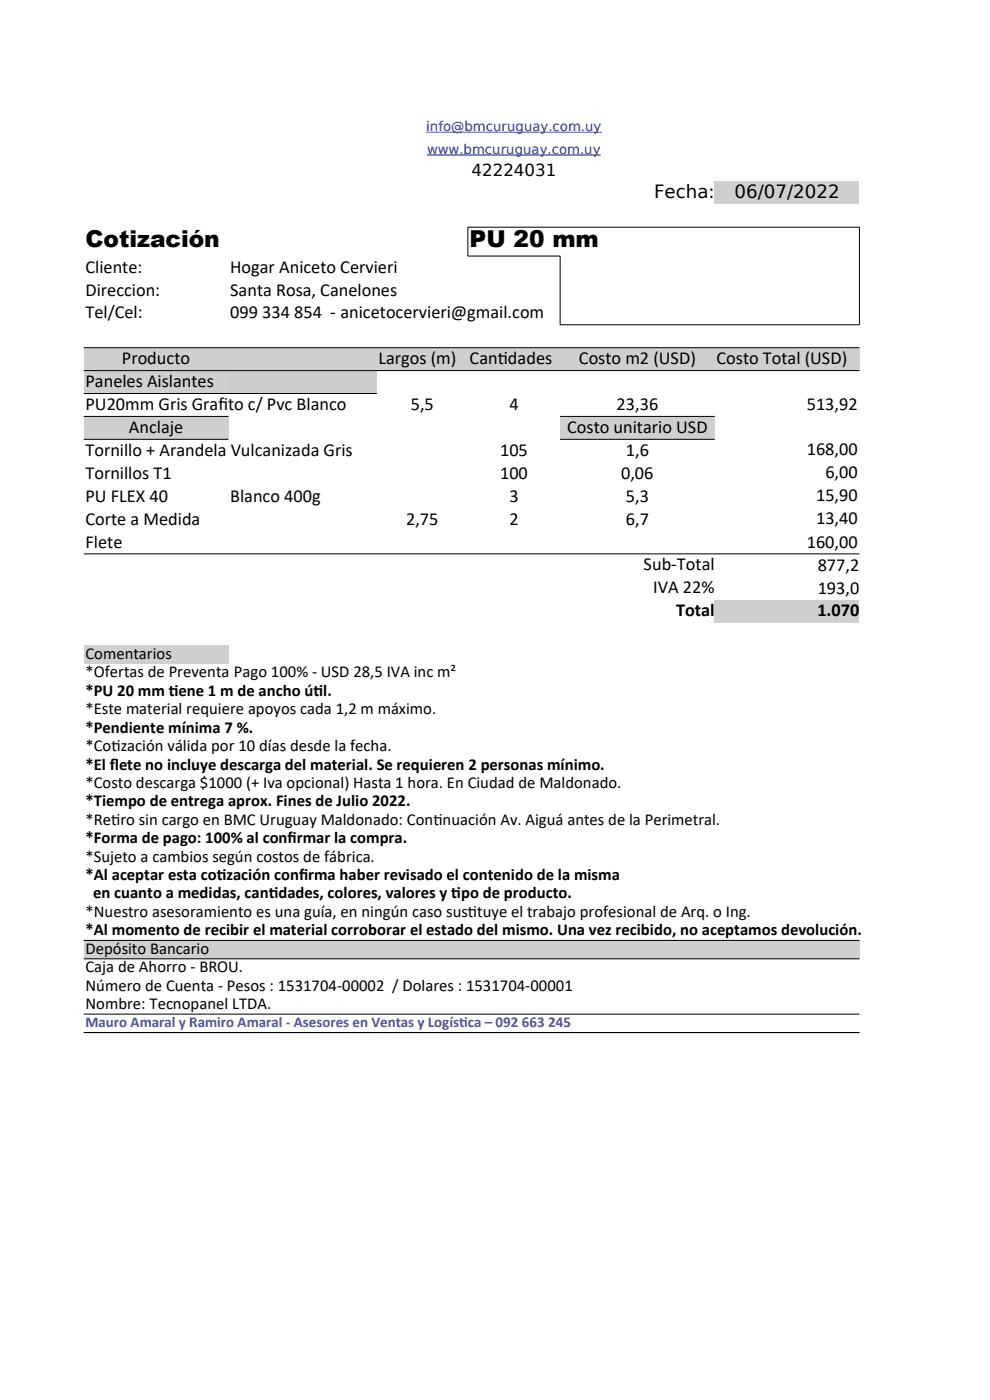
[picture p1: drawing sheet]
<svg xmlns="http://www.w3.org/2000/svg" width="210mm" height="297mm" viewBox="0 0 210 297" stroke-linecap="round" stroke-linejoin="round" font-family="sans-serif">
<defs><g id="words">
<g font-size="4.9">
<text x="18.1" y="52.5">Cotización</text>
<text x="99.6" y="52.5">PU 20 mm</text>
</g>
<g font-size="3.9">
<text x="138.7" y="42.1">Fecha:</text>
<text x="155.8" y="42.1">06/07/2022</text>
<text x="18.1" y="57.9">Cliente:</text>
<text x="48.8" y="57.9">Hogar Aniceto Cervieri</text>
<text x="18.1" y="62.7">Direccion:</text>
<text x="48.8" y="62.7">Santa Rosa, Canelones</text>
<text x="18.1" y="67.6">Tel/Cel:</text>
<text x="48.8" y="67.6">099 334 854 - anicetocervieri@gmail.com</text>
<text x="25.9" y="77.3">Producto</text>
<text x="80.3" y="77.3">Largos (m)</text>
<text x="99.6" y="77.3">Cant</text>
<text x="105.6" y="77.3">idades</text>
<text x="122.8" y="77.3">Costo m2 (USD)</text>
<text x="152" y="77.3">Costo Total (USD)</text>
<text x="18.1" y="82.2">Paneles Aislantes</text>
<text x="18.1" y="87">PU20mm Gris Graf</text>
<text x="46.3" y="87">ito c/ Pvc Blanco</text>
<text x="87.1" y="87">5,5</text>
<text x="108.1" y="87">4</text>
<text x="130.8" y="87">23,36</text>
<text x="171.1" y="86.9">513,92</text>
<text x="27.3" y="91.9">Anclaje</text>
<text x="120.3" y="91.9">Costo unitario USD</text>
<text x="18.1" y="96.7">Tornillo + Arandela Vulcanizada Gris</text>
<text x="18.1" y="101.6">Tornillos T1</text>
<text x="106.1" y="96.7">105</text>
<text x="106.1" y="101.6">100</text>
<text x="131.8" y="101.6">0,06</text>
<text x="132.8" y="96.7">1,6</text>
<text x="171.1" y="96.6">168,00</text>
<text x="175.1" y="101.5">6,00</text>
<text x="18.1" y="106.4">PU FLEX 40</text>
<text x="48.8" y="106.4">Blanco 400g</text>
<text x="108.1" y="106.4">3</text>
<text x="132.8" y="106.4">5,3</text>
<text x="173.1" y="106.3">15,90</text>
<text x="18.1" y="111.3">Corte a Medida</text>
<text x="86.2" y="111.3">2,75</text>
<text x="108.1" y="111.3">2</text>
<text x="132.8" y="111.3">6,7</text>
<text x="173.1" y="111.2">13,40</text>
<text x="18.1" y="116.2">Flete</text>
<text x="171.1" y="116.2">160,00</text>
<text x="136.5" y="120.9">Sub-Total</text>
<text x="138.6" y="125.8">IVA 22%</text>
<text x="173.5" y="121">877,2</text>
<text x="173.5" y="125.9">193,0</text>
<text x="143.4" y="130.6">Total</text>
<text x="173.4" y="130.7">1.070</text>
</g>
<g font-size="3.5">
<text x="100" y="37.3">42224031</text>
<text x="18.1" y="139.8">Comentarios</text>
<text x="18.1" y="143.7">*Ofertas de Preventa Pago 100% - USD 28,5 IVA inc m²</text>
<text x="18.1" y="147.6">*PU 20 mm t</text>
<text x="35.8" y="147.6">iene 1 m de ancho út</text>
<text x="66.5" y="147.6">il.</text>
<text x="18.1" y="151.5">*Este material requiere apoyos cada 1,2 m máximo.</text>
<text x="18.1" y="155.4">*Pendiente mínima 7 %.</text>
<text x="18.1" y="159.4">*Cot</text>
<text x="23.6" y="159.4">ización válida por 10 días desde la fecha.</text>
<text x="18.1" y="163.3">*El f</text>
<text x="18.1" y="167.2">*Costo descarga $1000 (+ Iva opcional) Hasta 1 hora. En Ciudad de Maldonado.</text>
<text x="23.3" y="163.3">lete no incluye descarga del material. Se requieren 2 personas mínimo.</text>
<text x="18.1" y="171.1">*Tiempo de entrega aprox. Fines de Julio 2022.</text>
<text x="18.1" y="175">*Ret</text>
<text x="18.1" y="178.9">*Forma de pago: 100% al conf</text>
<text x="23.6" y="175">iro sin cargo en BMC Uruguay Maldonado: Cont</text>
<text x="61" y="178.9">irmar la compra.</text>
<text x="91.9" y="175">inuación Av. Aiguá antes de la Perimetral.</text>
<text x="18.1" y="182.8">*Sujeto a cambios según costos de fábrica.</text>
<text x="18.1" y="186.7">*Al aceptar esta cot</text>
<text x="19.7" y="190.6">en cuanto a medidas, cant</text>
<text x="46" y="186.7">ización conf</text>
<text x="57" y="190.6">idades, colores, valores y t</text>
<text x="63.4" y="186.7">irma haber revisado el contenido de la misma</text>
<text x="95.7" y="190.6">ipo de producto.</text>
<text x="18.1" y="194.5">*Nuestro asesoramiento es una guía, en ningún caso sust</text>
<text x="99.3" y="194.5">ituye el trabajo profesional de Arq. o Ing.</text>
<text x="18.1" y="198.4">*Al momento de recibir el material corroborar el estado del mismo. Una vez recibido, no aceptamos devolución.</text>
<text x="18.1" y="202.4">Depósito Bancario</text>
<text x="18.1" y="206.3">Caja de Ahorro - BROU.</text>
<text x="18.1" y="210.2">Número de Cuenta - Pesos : 1531704-00002 / Dolares : 1531704-00001</text>
<text x="18.1" y="214.1">Nombre: Tecnopanel LTDA.</text>
</g>
<g font-size="3.2" fill="#3465a4">
<text x="18.1" y="217.9">Mauro Amaral y Ramiro Amaral - Asesores en Ventas y Logíst</text>
<text x="97.4" y="217.9">ica – 092 663 245</text>
</g>
<g font-size="2.8" fill="#00f">
<text x="90.4" y="27.8">info@bmcuruguay.com.uy</text>
<text x="90.6" y="32.6">www.bmcuruguay.com.uy</text>
</g>
</g></defs>
<g fill="#d0cece">
<path d="M151.6 38.5h30.7v4.8h-30.7z" fill-rule="evenodd"/>
<path d="M17.8 73.7h164.5v4.9h-164.5z" fill-rule="evenodd"/>
<path d="M17.8 78.6h30.6v4.9h-30.6z" fill-rule="evenodd"/>
</g>
<path d="M48.4 78.6h31.5v4.9h-31.5z" fill-rule="evenodd" fill="#ccc"/>
<g fill="#d0cece">
<path d="M17.8 88.3h30.6v4.9h-30.6z" fill-rule="evenodd"/>
<path d="M118.8 88.3h32.8v4.9h-32.8z" fill-rule="evenodd"/>
<path d="M151.6 127.2h30.7v4.9h-30.7z" fill-rule="evenodd"/>
<path d="M17.8 136.9h30.6v3.9h-30.6z" fill-rule="evenodd"/>
<path d="M17.8 199.5h164.5v3.9h-164.5z" fill-rule="evenodd"/>
</g>
<g fill="none" stroke="#000" stroke-width=".21">
<path d="M99.2 48.2h83.1M99.2 54.3h19.6v14.6M99.3 48.2v6.1M182.3 48.2v20.7M17.8 73.8h164.5M17.8 78.6h164.5M118.8 68.9h63.5M17.8 83.5h62.1M17.8 88.3h30.7M17.8 93.2h30.7M118.8 88.3h32.8M118.8 93.2h32.8"/>
<path d="M17.8 117.5h164.5M17.8 199.5h164.5M17.8 203.4h164.5M17.8 215.1h164.5M17.8 219.1h164.5"/>
</g>
<path d="M90.4 28h37.2M90.6 32.9h36.9" fill="none" stroke="#00f" stroke-width=".21"/>
<use href="#words"/>
</svg>
